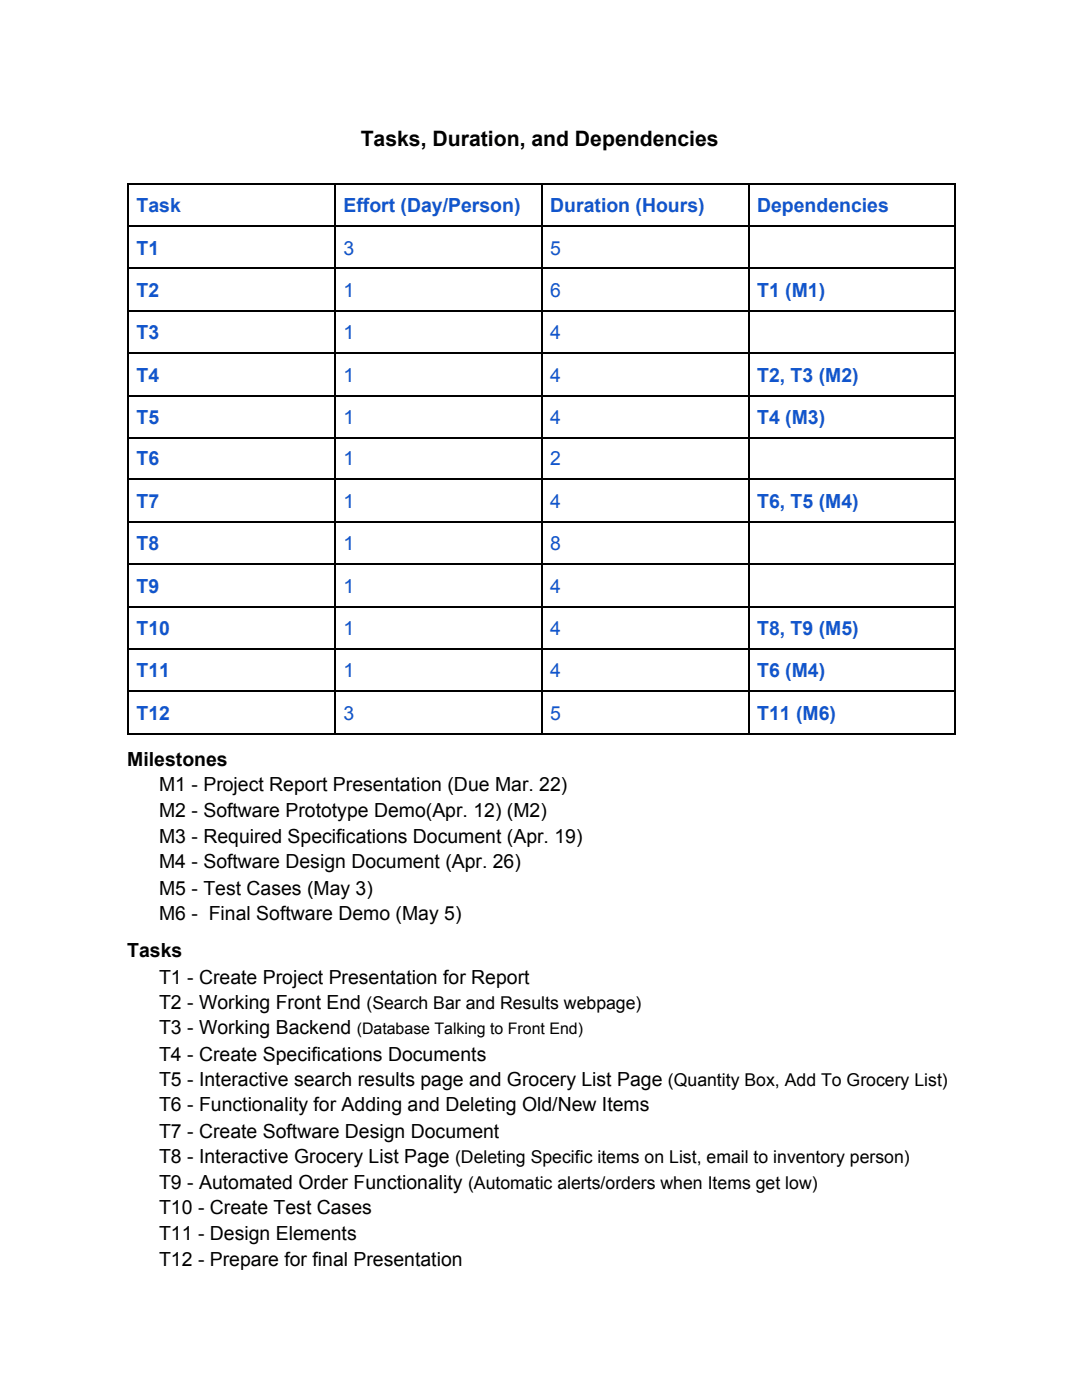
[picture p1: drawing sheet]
<svg xmlns="http://www.w3.org/2000/svg" width="216mm" height="279mm" viewBox="0 0 216 279" stroke-linecap="round" stroke-linejoin="round" font-family="sans-serif">
<defs><g id="words">
<text font-size="4.2" x="72" y="29.1">Tasks, Duration, and Dependencies</text>
<g font-size="3.9" fill="#15c">
<text x="27.3" y="42.3">Task</text>
<text x="68.5" y="42.3">Effort (Day/Person)</text>
<text x="109.8" y="42.3">Duration (Hours)</text>
<text x="151.1" y="42.3">Dependencies</text>
<text x="27.3" y="50.8">T1</text>
<text x="68.5" y="50.8">3</text>
<text x="109.8" y="50.8">5</text>
<text x="27.3" y="59.3">T2</text>
<text x="68.5" y="59.3">1</text>
<text x="109.8" y="59.3">6</text>
<text x="151.1" y="59.3">T1 (M1)</text>
<text x="27.3" y="67.7">T3</text>
<text x="68.5" y="67.7">1</text>
<text x="109.8" y="67.7">4</text>
<text x="27.3" y="76.2">T4</text>
<text x="68.5" y="76.2">1</text>
<text x="109.8" y="76.2">4</text>
<text x="151.1" y="76.2">T2, T3 (M2)</text>
<text x="27.3" y="84.7">T5</text>
<text x="68.5" y="84.7">1</text>
<text x="109.8" y="84.7">4</text>
<text x="151.1" y="84.7">T4 (M3)</text>
<text x="27.3" y="92.9">T6</text>
<text x="68.5" y="92.9">1</text>
<text x="109.8" y="92.9">2</text>
<text x="27.3" y="101.3">T7</text>
<text x="68.5" y="101.3">1</text>
<text x="109.8" y="101.3">4</text>
<text x="151.1" y="101.3">T6, T5 (M4)</text>
<text x="27.3" y="109.8">T8</text>
<text x="68.5" y="109.8">1</text>
<text x="109.8" y="109.8">8</text>
<text x="27.3" y="118.3">T9</text>
<text x="68.5" y="118.3">1</text>
<text x="109.8" y="118.3">4</text>
<text x="27.3" y="126.7">T10</text>
<text x="68.5" y="126.7">1</text>
<text x="109.8" y="126.7">4</text>
<text x="151.1" y="126.7">T8, T9 (M5)</text>
<text x="27.3" y="135.2">T11</text>
<text x="68.5" y="135.2">1</text>
<text x="109.8" y="135.2">4</text>
<text x="151.1" y="135.2">T6 (M4)</text>
<text x="27.3" y="143.7">T12</text>
<text x="68.5" y="143.7">3</text>
<text x="109.8" y="143.7">5</text>
<text x="151.1" y="143.7">T11 (M6)</text>
</g>
<g font-size="3.9">
<text x="25.4" y="152.9">Milestones</text>
<text x="31.7" y="158">M1 - Project Report Presentation (Due Mar. 22)</text>
<text x="31.7" y="163">M2 - Software Prototype Demo(Apr. 12) (M2)</text>
<text x="31.7" y="168.3">M3 - Required Specifications Document (Apr. 19)</text>
<text x="31.7" y="173.3">M4 - Software Design Document (Apr. 26)</text>
<text x="31.7" y="178.6">M5 - Test Cases (May 3)</text>
<text x="31.7" y="183.6">M6 - Final Software Demo (May 5)</text>
<text x="25.4" y="191">Tasks</text>
<text x="31.7" y="196.3">T1 - Create Project Presentation for Report</text>
<text x="31.7" y="201.3">T2 - Working Front End (Search Bar and Results webpage)</text>
<text x="31.7" y="206.4">T3 - Working Backend</text>
<text x="31.7" y="211.7">T4 - Create Specifications Documents</text>
<text x="31.7" y="216.7">T5 - Interactive search results page and Grocery List Page (Quantity Box, Add To Grocery List)</text>
<text x="31.7" y="221.7">T6 - Functionality for Adding and Deleting Old/New Items</text>
<text x="31.7" y="227">T7 - Create Software Design Document</text>
<text x="31.7" y="232">T8 - Interactive Grocery List Page (Deleting Specific items on List, email to inventory person)</text>
<text x="31.7" y="237.3">T9 - Automated Order Functionality (Automatic alerts/orders when Items get low)</text>
<text x="31.7" y="242.4">T10 - Create Test Cases</text>
<text x="31.7" y="247.4">T11 - Design Elements</text>
<text x="31.7" y="252.7">T12 - Prepare for final Presentation</text>
</g>
<text font-size="3.2" x="71.2" y="206.4">(Database Talking to Front End)</text>
</g></defs>
<g fill="none" stroke="#000" stroke-width=".26">
<path d="M25.4 36.6h165.4M25.5 36.5v110.1M66.8 36.5v110.1M108.1 36.5v110.1M149.4 36.5v110.1M190.6 36.5v110.1M25.4 53.6h165.4M25.4 45.1h165.4M25.4 79h165.4M25.4 70.5h165.4M25.4 62h165.4M25.4 95.6h165.4"/>
<path d="M25.4 87.4h165.4M25.4 112.6h165.4M25.4 104.1h165.4M25.4 138h165.4M25.4 129.5h165.4M25.4 121h165.4M25.4 146.4h165.4"/>
</g>
<path d="M0 279.4h215.9z" fill="#fff"/>
<use href="#words"/>
</svg>
